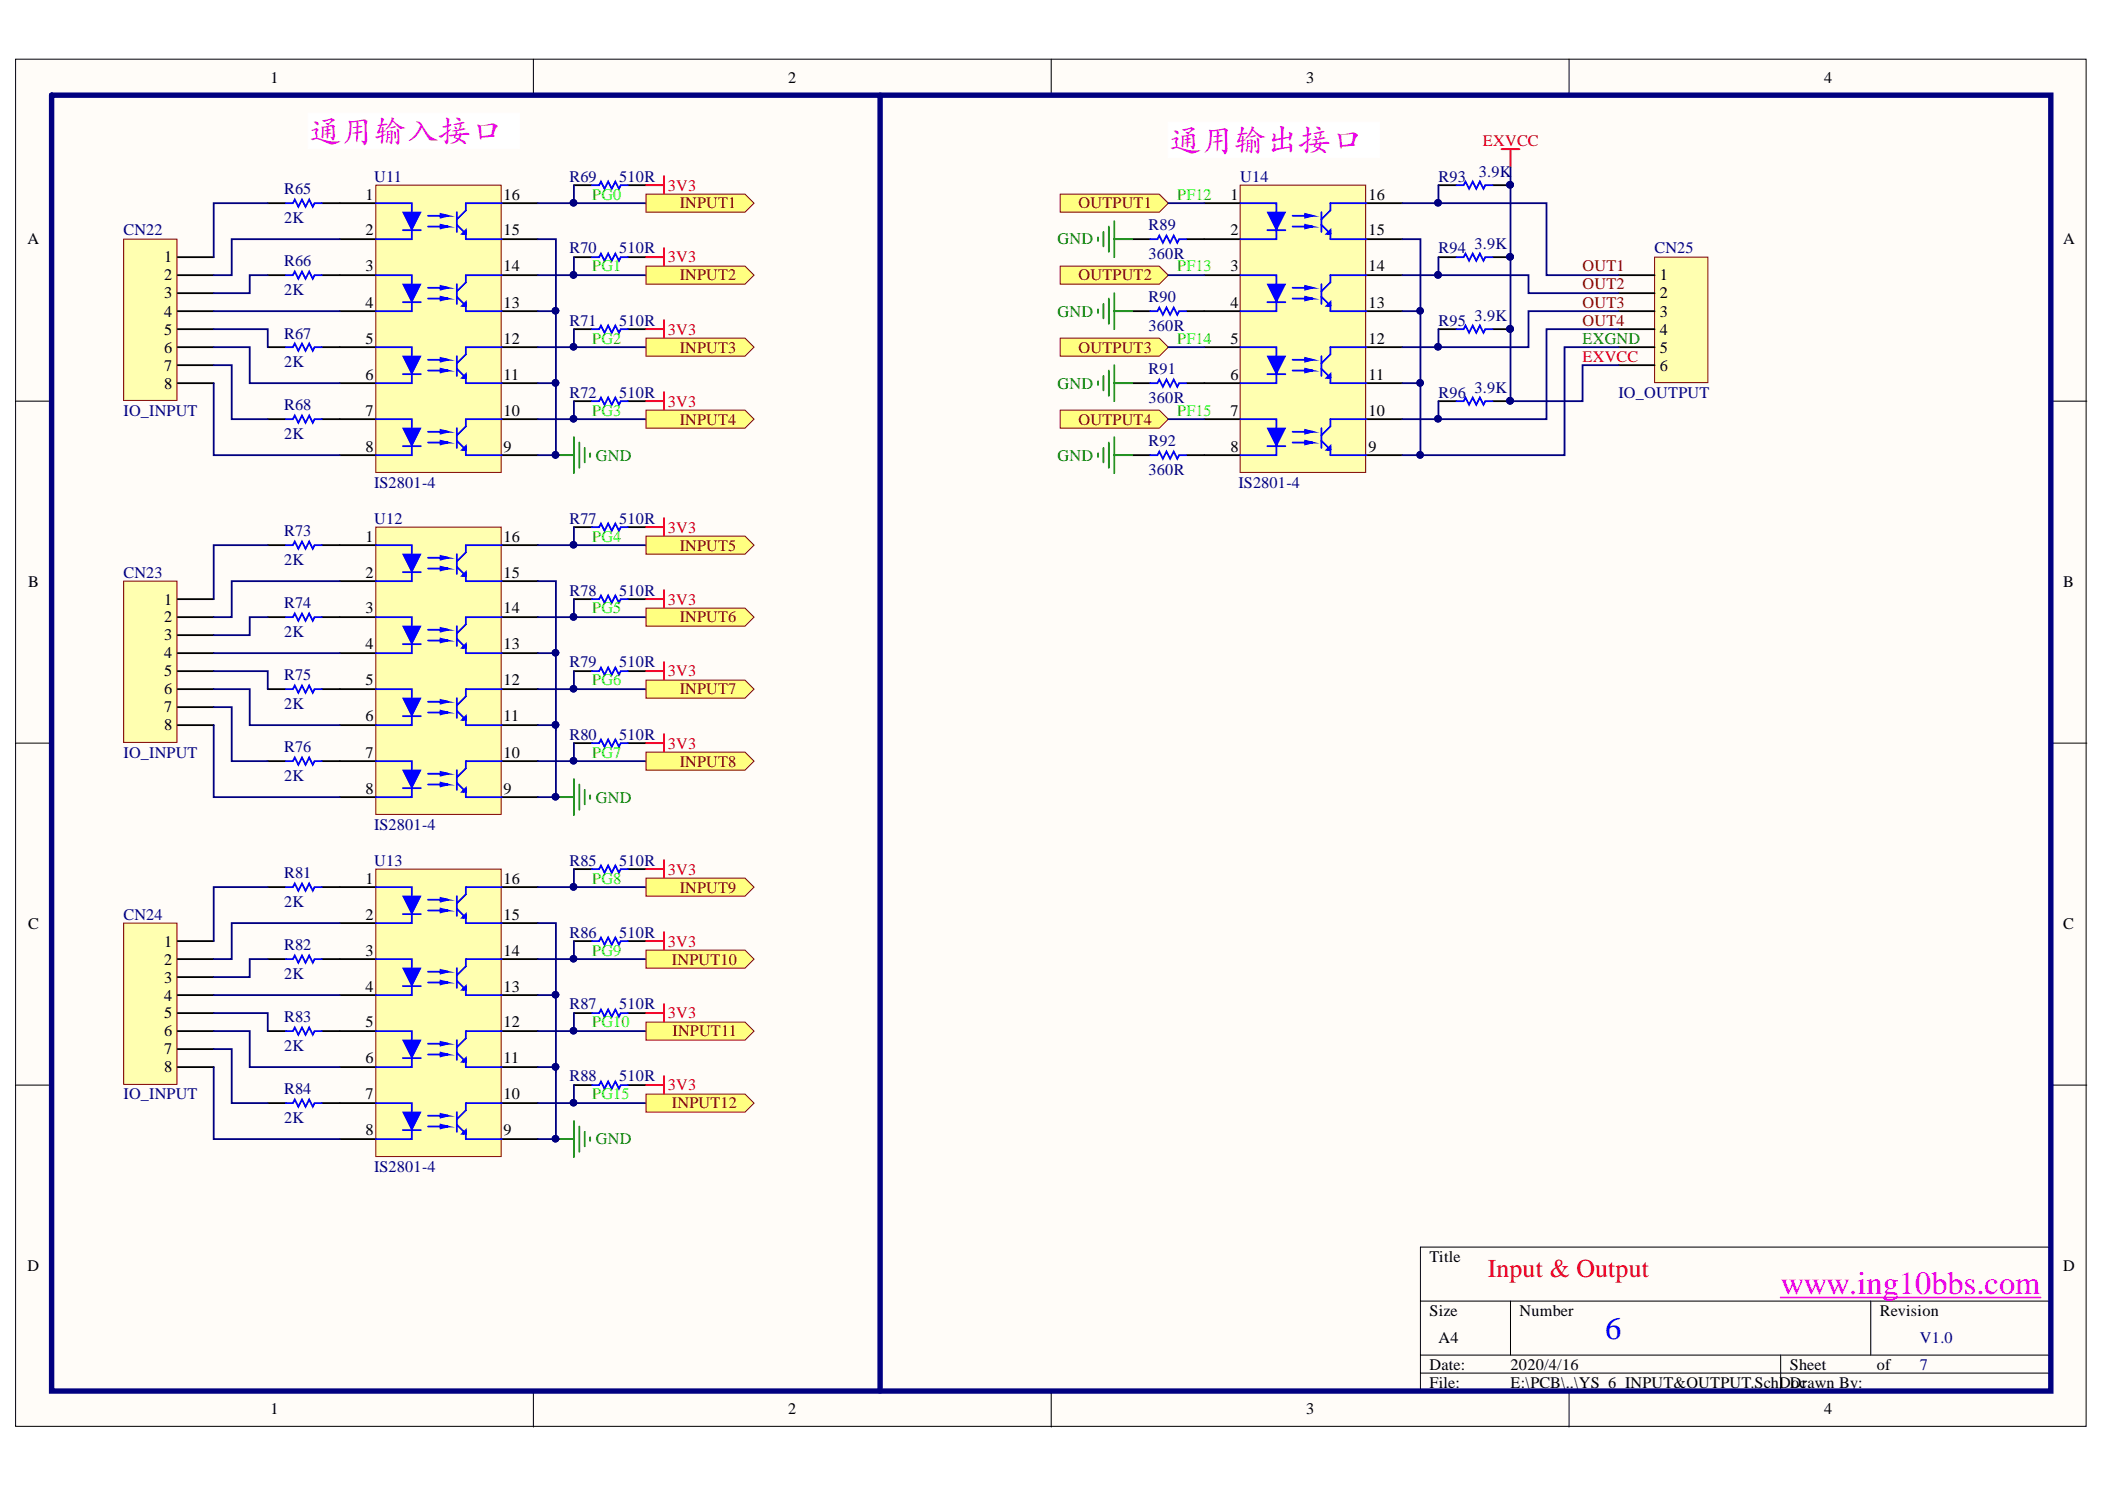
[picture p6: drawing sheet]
<svg xmlns="http://www.w3.org/2000/svg" width="297mm" height="210mm" viewBox="0 0 297 210" stroke-linecap="round" stroke-linejoin="round" font-family="sans-serif">
<defs><g id="words">
<g font-size="4.6" fill="#bf00bf">
<text x="43.5" y="19.9">通用输入接口</text>
<text x="164.9" y="21.1">通用输出接口</text>
</g>
<text font-size="4.6" fill="#f0f" x="251.3" y="182.5">www.ing10bbs.com</text>
<text font-size="4.6" fill="#00f" x="226.5" y="188.9">6</text>
<text font-size="3.6" fill="#f00" x="209.9" y="180.2">Input &amp; Output</text>
<g font-size="2.3">
<text x="38.1" y="11.7">1</text>
<text x="111.2" y="11.7">2</text>
<text x="184.3" y="11.7">3</text>
<text x="257.4" y="11.7">4</text>
<text x="51.6" y="28.1">1</text>
<text x="71.1" y="28.1">16</text>
<text x="173.7" y="28.1">1</text>
<text x="193.1" y="28.1">16</text>
<text x="3.9" y="34.5">A</text>
<text x="51.6" y="33.2">2</text>
<text x="71.1" y="33.2">15</text>
<text x="173.7" y="33.2">2</text>
<text x="193.1" y="33.2">15</text>
<text x="291.1" y="34.5">A</text>
<text x="23.2" y="37">1</text>
<text x="23.2" y="39.6">2</text>
<text x="51.6" y="38.3">3</text>
<text x="71.1" y="38.3">14</text>
<text x="173.7" y="38.3">3</text>
<text x="193.1" y="38.3">14</text>
<text x="234.2" y="39.6">1</text>
<text x="23.2" y="42.1">3</text>
<text x="23.2" y="44.7">4</text>
<text x="23.2" y="47.2">5</text>
<text x="51.6" y="43.4">4</text>
<text x="71.1" y="43.4">13</text>
<text x="173.7" y="43.4">4</text>
<text x="193.1" y="43.4">13</text>
<text x="234.2" y="42.1">2</text>
<text x="234.2" y="44.7">3</text>
<text x="234.2" y="47.2">4</text>
<text x="23.2" y="49.8">6</text>
<text x="23.2" y="52.3">7</text>
<text x="51.6" y="48.5">5</text>
<text x="51.6" y="53.6">6</text>
<text x="71.1" y="53.6">11</text>
<text x="71.1" y="48.5">12</text>
<text x="173.7" y="48.5">5</text>
<text x="173.7" y="53.6">6</text>
<text x="193.1" y="53.6">11</text>
<text x="193.1" y="48.5">12</text>
<text x="234.2" y="49.8">5</text>
<text x="234.2" y="52.3">6</text>
<text x="23.2" y="54.8">8</text>
<text x="51.6" y="58.7">7</text>
<text x="71.1" y="58.7">10</text>
<text x="173.7" y="58.7">7</text>
<text x="193.1" y="58.7">10</text>
<text x="51.6" y="63.7">8</text>
<text x="71.1" y="63.7">9</text>
<text x="173.7" y="63.7">8</text>
<text x="193.1" y="63.7">9</text>
<text x="51.6" y="76.4">1</text>
<text x="71.1" y="76.4">16</text>
<text x="4" y="82.7">B</text>
<text x="51.6" y="81.5">2</text>
<text x="71.1" y="81.5">15</text>
<text x="291.1" y="82.7">B</text>
<text x="23.2" y="85.3">1</text>
<text x="23.2" y="87.8">2</text>
<text x="51.6" y="86.5">3</text>
<text x="71.1" y="86.5">14</text>
<text x="23.2" y="90.3">3</text>
<text x="23.2" y="92.9">4</text>
<text x="23.2" y="95.4">5</text>
<text x="51.6" y="91.6">4</text>
<text x="71.1" y="91.6">13</text>
<text x="23.2" y="98">6</text>
<text x="23.2" y="100.5">7</text>
<text x="51.6" y="96.7">5</text>
<text x="51.6" y="101.8">6</text>
<text x="71.1" y="101.8">11</text>
<text x="71.1" y="96.7">12</text>
<text x="23.2" y="103">8</text>
<text x="51.6" y="106.9">7</text>
<text x="71.1" y="106.9">10</text>
<text x="51.6" y="112">8</text>
<text x="71.1" y="112">9</text>
<text x="51.6" y="124.7">1</text>
<text x="71.1" y="124.7">16</text>
<text x="4" y="131">C</text>
<text x="51.6" y="129.7">2</text>
<text x="71.1" y="129.7">15</text>
<text x="291.1" y="131">C</text>
<text x="23.2" y="133.5">1</text>
<text x="23.2" y="136.1">2</text>
<text x="51.6" y="134.8">3</text>
<text x="71.1" y="134.8">14</text>
<text x="23.2" y="138.6">3</text>
<text x="23.2" y="141.1">4</text>
<text x="23.2" y="143.7">5</text>
<text x="51.6" y="139.9">4</text>
<text x="71.1" y="139.9">13</text>
<text x="23.2" y="146.2">6</text>
<text x="23.2" y="148.7">7</text>
<text x="51.6" y="144.9">5</text>
<text x="71.1" y="144.9">12</text>
<text x="23.2" y="151.3">8</text>
<text x="51.6" y="155.1">7</text>
<text x="51.6" y="150">6</text>
<text x="71.1" y="150">11</text>
<text x="71.1" y="155.1">10</text>
<text x="51.6" y="160.2">8</text>
<text x="71.1" y="160.2">9</text>
<text x="3.9" y="179.3">D</text>
<text x="201.7" y="178">Title</text>
<text x="291.1" y="179.3">D</text>
<text x="201.7" y="185.6">Size</text>
<text x="214.4" y="185.6">Number</text>
<text x="265.3" y="185.6">Revision</text>
<text x="203" y="189.4">A4</text>
<text x="201.7" y="193.2">Date:</text>
<text x="201.7" y="195.7">File:</text>
<text x="213.2" y="193.2">2020/4/16</text>
<text x="213.2" y="195.7">E:\PCB\..\YS_6_INPUT&amp;OUTPUT.SchDDrawn By:</text>
<text x="252.6" y="193.2">Sheet</text>
<text x="252.8" y="195.7">oc</text>
<text x="264.9" y="193.2">of</text>
<text x="38.1" y="199.5">1</text>
<text x="111.2" y="199.5">2</text>
<text x="184.3" y="199.5">3</text>
<text x="257.4" y="199.5">4</text>
</g>
<g font-size="2.3" fill="#f00">
<text x="209.3" y="20.5">EXVCC</text>
<text x="94.2" y="26.9">3V3</text>
<text x="94.2" y="37">3V3</text>
<text x="94.2" y="47.2">3V3</text>
<text x="223.3" y="51">EXVCC</text>
<text x="94.2" y="57.4">3V3</text>
<text x="94.2" y="75.1">3V3</text>
<text x="94.2" y="85.3">3V3</text>
<text x="94.2" y="95.4">3V3</text>
<text x="94.2" y="105.6">3V3</text>
<text x="94.2" y="123.4">3V3</text>
<text x="94.2" y="133.5">3V3</text>
<text x="94.2" y="143.7">3V3</text>
<text x="94.2" y="153.8">3V3</text>
</g>
<g font-size="2.3" fill="#000080">
<text x="40.1" y="27.4">R65</text>
<text x="52.8" y="25.6">U11</text>
<text x="80.4" y="25.6">R69</text>
<text x="87.4" y="25.6">510R</text>
<text x="175" y="25.6">U14</text>
<text x="203" y="25.6">R93</text>
<text x="208.7" y="25">3.9K</text>
<text x="17.4" y="33.2">CN22</text>
<text x="40.1" y="31.4">2K</text>
<text x="80.4" y="35.7">R70</text>
<text x="87.4" y="35.7">510R</text>
<text x="162.1" y="32.5">R89</text>
<text x="203" y="35.7">R94</text>
<text x="208.1" y="35.2">3.9K</text>
<text x="233.5" y="35.7">CN25</text>
<text x="40.1" y="41.6">2K</text>
<text x="40.1" y="37.5">R66</text>
<text x="162.1" y="36.5">360R</text>
<text x="40.1" y="47.8">R67</text>
<text x="80.4" y="46">R71</text>
<text x="87.4" y="46">510R</text>
<text x="162.1" y="46.7">360R</text>
<text x="162.1" y="42.6">R90</text>
<text x="203" y="46">R95</text>
<text x="208.1" y="45.3">3.9K</text>
<text x="40.1" y="51.8">2K</text>
<text x="162.1" y="52.8">R91</text>
<text x="17.4" y="58.7">IO_INPUT</text>
<text x="40.1" y="57.9">R68</text>
<text x="80.4" y="56.1">R72</text>
<text x="87.4" y="56.1">510R</text>
<text x="162.1" y="56.9">360R</text>
<text x="203" y="56.1">R96</text>
<text x="208.1" y="55.4">3.9K</text>
<text x="228.4" y="56.1">IO_OUTPUT</text>
<text x="40.1" y="61.9">2K</text>
<text x="162.1" y="63">R92</text>
<text x="52.8" y="68.8">IS2801-4</text>
<text x="162.1" y="67">360R</text>
<text x="174.8" y="68.8">IS2801-4</text>
<text x="40.1" y="75.6">R73</text>
<text x="52.8" y="73.9">U12</text>
<text x="80.4" y="73.9">R77</text>
<text x="87.4" y="73.9">510R</text>
<text x="17.4" y="81.5">CN23</text>
<text x="40.1" y="79.7">2K</text>
<text x="40.1" y="89.8">2K</text>
<text x="40.1" y="85.8">R74</text>
<text x="80.4" y="84">R78</text>
<text x="87.4" y="84">510R</text>
<text x="40.1" y="95.9">R75</text>
<text x="80.4" y="94.1">R79</text>
<text x="87.4" y="94.1">510R</text>
<text x="40.1" y="100">2K</text>
<text x="17.4" y="106.9">IO_INPUT</text>
<text x="40.1" y="106.1">R76</text>
<text x="80.4" y="104.4">R80</text>
<text x="87.4" y="104.4">510R</text>
<text x="40.1" y="110.2">2K</text>
<text x="52.8" y="117.1">IS2801-4</text>
<text x="40.1" y="123.9">R81</text>
<text x="52.8" y="122.1">U13</text>
<text x="80.4" y="122.1">R85</text>
<text x="87.4" y="122.1">510R</text>
<text x="17.4" y="129.7">CN24</text>
<text x="40.1" y="128">2K</text>
<text x="40.1" y="134">R82</text>
<text x="80.4" y="132.3">R86</text>
<text x="87.4" y="132.3">510R</text>
<text x="40.1" y="138.1">2K</text>
<text x="80.4" y="142.4">R87</text>
<text x="87.4" y="142.4">510R</text>
<text x="40.1" y="148.2">2K</text>
<text x="40.1" y="144.2">R83</text>
<text x="17.4" y="155.1">IO_INPUT</text>
<text x="40.1" y="154.3">R84</text>
<text x="80.4" y="152.5">R88</text>
<text x="87.4" y="152.5">510R</text>
<text x="40.1" y="158.4">2K</text>
<text x="52.8" y="165.3">IS2801-4</text>
<text x="270.9" y="189.4">V1.0</text>
<text x="270.9" y="193.2">7</text>
</g>
<g font-size="2.3" fill="#0f0">
<text x="83.6" y="28.1">PG0</text>
<text x="166.1" y="28.1">PF12</text>
<text x="83.6" y="38.3">PG1</text>
<text x="166.1" y="38.3">PF13</text>
<text x="83.6" y="48.5">PG2</text>
<text x="166.1" y="48.5">PF14</text>
<text x="83.6" y="58.7">PG3</text>
<text x="166.1" y="58.7">PF15</text>
<text x="83.6" y="76.4">PG4</text>
<text x="83.6" y="86.5">PG5</text>
<text x="83.6" y="96.7">PG6</text>
<text x="83.6" y="106.9">PG7</text>
<text x="83.6" y="124.7">PG8</text>
<text x="83.6" y="134.8">PG9</text>
<text x="83.6" y="144.9">PG10</text>
<text x="83.6" y="155.1">PG15</text>
</g>
<g font-size="2.3" fill="#800000">
<text x="95.9" y="29.4">INPUT1</text>
<text x="152.2" y="29.4">OUTPUT1</text>
<text x="95.9" y="39.6">INPUT2</text>
<text x="152.2" y="39.6">OUTPUT2</text>
<text x="223.3" y="38.3">OUT1</text>
<text x="223.3" y="40.8">OUT2</text>
<text x="223.3" y="43.4">OUT3</text>
<text x="223.3" y="46">OUT4</text>
<text x="95.9" y="49.8">INPUT3</text>
<text x="152.2" y="49.8">OUTPUT3</text>
<text x="95.9" y="59.9">INPUT4</text>
<text x="152.2" y="59.9">OUTPUT4</text>
<text x="95.9" y="77.7">INPUT5</text>
<text x="95.9" y="87.8">INPUT6</text>
<text x="95.9" y="98">INPUT7</text>
<text x="95.9" y="108.2">INPUT8</text>
<text x="95.9" y="125.9">INPUT9</text>
<text x="94.8" y="136.1">INPUT10</text>
<text x="94.9" y="146.2">INPUT11</text>
<text x="94.8" y="156.3">INPUT12</text>
</g>
<g font-size="2.3" fill="#008000">
<text x="149.2" y="34.5">GND</text>
<text x="149.2" y="44.7">GND</text>
<text x="223.3" y="48.5">EXGND</text>
<text x="149.2" y="54.8">GND</text>
<text x="84.1" y="65">GND</text>
<text x="149.2" y="65">GND</text>
<text x="84.1" y="113.2">GND</text>
<text x="84.1" y="161.4">GND</text>
</g>
</g></defs>
<g fill="#fffcf8" stroke="#000" stroke-width=".14">
<path d="M2.2 8.3h292.2v192.9h-292.2z"/>
<path d="M7.3 13.4h282v182.8h-282z"/>
</g>
<g fill="none" stroke="#000" stroke-width=".14">
<path d="M75.3 8.3v5.1M148.3 8.3v5.1M221.4 8.3v5.1M2.2 56.6h5.1M289.4 56.6h5.1M2.2 104.8h5.1M289.4 104.8h5.1M2.2 153.1h5.1M289.4 153.1h5.1M289.4 175.9h-89v20.3M75.3 196.2v5.1M148.3 196.2v5.1"/>
<path d="M200.4 183.5h89M200.4 191.2h89M200.4 193.7h89M213.1 183.5v7.7M221.4 196.2v5.1M251.3 191.2v5M264 183.5v7.7"/>
</g>
<path d="M53 26.1h17.7v40.5h-17.7z" fill="#ffffb0" stroke="#800000" stroke-width=".14"/>
<g fill="none" stroke="#000" stroke-width=".25">
<path d="M47.9 28.7h5.1M47.9 38.8h5.1M47.9 33.7h5.1M70.8 28.7h5.1M70.8 38.8h5.1M70.8 33.7h5.1M47.9 49h5.1M47.9 59.1h5.1M47.9 43.9h5.1M47.9 54.1h5.1M70.8 49h5.1M70.8 59.1h5.1"/>
<path d="M70.8 43.9h5.1M70.8 54.1h5.1M47.9 64.2h5.1M70.8 64.2h5.1"/>
</g>
<path d="M56.8 29.9h2.6l-1.3 2.6z" fill="#00f"/>
<path d="M56.8 29.9h2.6l-1.3 2.6z" fill="none" stroke="#00f" stroke-width=".14"/>
<path d="M53 28.7h5.1v5h-5.1M56.8 32.5h2.6M60.4 30.4h2.8l-1-.2v.5l1-.3M60.4 32h2.8l-1-.3v.5l1-.2M64.5 29.9v2.8M64.5 31.7l1.2 1.3M65.5 33l.2-.3v.3zM65.5 33h-.3l.5-.5v.5M65.7 33v.7h5.1M70.8 28.7h-5.1v1l-1.2 1.2" fill="none" stroke="#00f" stroke-width=".25"/>
<path d="M56.8 40.1h2.6l-1.3 2.5z" fill="#00f"/>
<path d="M56.8 40.1h2.6l-1.3 2.5z" fill="none" stroke="#00f" stroke-width=".14"/>
<path d="M53 38.8h5.1v5.1h-5.1M70.8 38.8h-5.1v1l-1.2 1.3M56.8 42.6h2.6M60.4 40.6h2.8l-1-.3v.5l1-.2M60.4 42.1h2.8l-1-.2v.5l1-.3M64.5 40.1v2.8M64.5 41.9l1.2 1.2M65.5 43.1l.2-.2v.2zM65.5 43.1h-.3l.5-.5v.5M65.7 43.1v.8h5.1" fill="none" stroke="#00f" stroke-width=".25"/>
<path d="M56.8 60.4h2.6l-1.3 2.5z" fill="#00f"/>
<path d="M56.8 60.4h2.6l-1.3 2.5z" fill="none" stroke="#00f" stroke-width=".14"/>
<path d="M53 59.1h5.1v5.1h-5.1M70.8 59.1h-5.1v1l-1.2 1.3M56.8 62.9h2.6M60.4 60.9h2.8l-1-.2v.5l1-.3M60.4 62.4h2.8l-1-.2v.5l1-.3M64.5 60.4v2.8M64.5 62.2l1.2 1.2M65.5 63.4l.2-.2v.2zM65.5 63.4h-.3l.5-.5v.5M65.7 63.4v.8h5.1" fill="none" stroke="#00f" stroke-width=".25"/>
<path d="M56.8 50.2h2.6l-1.3 2.6z" fill="#00f"/>
<path d="M56.8 50.2h2.6l-1.3 2.6z" fill="none" stroke="#00f" stroke-width=".14"/>
<path d="M53 49h5.1v5.1h-5.1M56.8 52.8h2.6M60.4 50.7h2.8l-1-.2v.5l1-.3M60.4 52.3h2.8l-1-.3v.5l1-.2M64.5 50.2v2.8M64.5 52l1.2 1.3M65.5 53.3l.2-.3v.3zM65.5 53.3h-.3l.5-.5v.5M65.7 53.3v.8h5.1M70.8 49h-5.1v1l-1.2 1.3" fill="none" stroke="#00f" stroke-width=".25"/>
<path d="M17.4 33.7h7.6v22.8h-7.6z" fill="#ffffb0" stroke="#800000" stroke-width=".14"/>
<g fill="none" stroke="#000" stroke-width=".25">
<path d="M25.1 36.3h5.1M25.1 38.8h5.1M37.8 38.8h2.5M37.8 28.7h2.5M45.4 38.8h2.5M45.4 28.7h2.5M81 36.3h2.5M81 26.1h2.5M88.6 36.3h2.6M88.6 26.1h2.6M25.1 41.4h5.1M25.1 43.9h5.1"/>
<path d="M25.1 46.4h5.1M25.1 49h5.1M25.1 51.5h5.1M25.1 54.1h5.1M37.8 49h2.5M37.8 59.1h2.5M45.4 49h2.5M45.4 59.1h2.5M81 46.4h2.5M81 56.6h2.5M88.6 46.4h2.6M88.6 56.6h2.6"/>
</g>
<path d="M40.3 28.7h1l.3-.5 .5 1 .5-1 .5 1 .5-1 .5 1 .3-.5h1M40.3 38.8h1l.3-.5 .5 1 .5-1 .5 1 .5-1 .5 1 .3-.5h1M83.5 26.1h1l.3-.5 .5 1 .5-1 .5 1 .5-1 .5 1 .3-.5h1M83.5 36.3h1l.3-.5 .5 1 .5-1 .5 1 .5-1 .5 1 .3-.5h1M40.3 49h1l.3-.5 .5 1 .5-1 .5 1 .5-1 .5 1 .3-.5h1M40.3 59.1h1l.3-.5 .5 1 .5-1 .5 1 .5-1 .5 1 .3-.5h1M83.5 46.4h1l.3-.5 .5 1 .5-1 .5 1 .5-1 .5 1 .3-.5h1M83.5 56.6h1l.3-.5 .5 1 .5-1 .5 1 .5-1 .5 1 .3-.5h1" fill="none" stroke="#00f" stroke-width=".25"/>
<g fill="none" stroke="#000080" stroke-width=".25">
<path d="M37.8 28.7h-7.6v7.6M37.8 38.8h-2.6v2.6h-5M47.9 33.7h-15.2v5.1h-2.5M75.9 33.7h2.5v10.2h-2.5M75.9 38.8h5.1M81 36.3v2.5h10.2M81 26.1v2.6M30.2 46.4h7.6v2.6M30.2 49h5v5.1h12.7M30.2 51.5h2.5v7.6h5.1M30.2 54.1v10.1h17.7M30.2 43.9h17.7"/>
<path d="M75.9 54.1h2.5v10.1h-2.5M78.4 43.9v10.2M81 46.4v2.6M81 56.6v2.5"/>
</g>
<path d="M78.4 64.2h2.6M81 61.7v5M81.7 62.4v3.6M82.5 63.2v2M83.3 64v.5" fill="none" stroke="#008000" stroke-width=".25"/>
<g fill="#000080" stroke="#000080" stroke-width=".14">
<circle cx="78.4" cy="64.2" r=".47"/>
<circle cx="78.4" cy="43.8" r=".46"/>
<circle cx="78.4" cy="54" r=".47"/>
<circle cx="80.9" cy="59.1" r=".46"/>
<circle cx="80.9" cy="38.8" r=".47"/>
<circle cx="80.9" cy="48.9" r=".46"/>
<circle cx="80.9" cy="28.6" r=".46"/>
</g>
<path d="M91.2 26.1h2.5M91.2 36.3h2.5M93.7 24.9v2.5M93.7 35v2.5M91.2 56.6h2.5M91.2 46.4h2.5M93.7 45.2v2.5M93.7 55.3v2.6" fill="none" stroke="#f00" stroke-width=".25"/>
<path d="M53 74.4h17.7v40.5h-17.7z" fill="#ffffb0" stroke="#800000" stroke-width=".14"/>
<g fill="none" stroke="#000" stroke-width=".25">
<path d="M47.9 76.9h5.1M70.8 76.9h5.1M47.9 87.1h5.1M47.9 97.2h5.1M47.9 82h5.1M47.9 92.1h5.1M70.8 87.1h5.1M70.8 97.2h5.1M70.8 82h5.1M70.8 92.1h5.1M47.9 107.4h5.1M47.9 102.3h5.1"/>
<path d="M47.9 112.4h5.1M70.8 107.4h5.1M70.8 102.3h5.1M70.8 112.4h5.1"/>
</g>
<path d="M56.8 78.2h2.6l-1.3 2.5z" fill="#00f"/>
<path d="M56.8 78.2h2.6l-1.3 2.5z" fill="none" stroke="#00f" stroke-width=".14"/>
<path d="M53 76.9h5.1v5.1h-5.1M60.4 78.7h2.8l-1-.3v.5l1-.2M64.5 78.2v2.8M64.5 79.9l1.2 1.3M70.8 76.9h-5.1v1l-1.2 1.3M56.8 80.7h2.6M60.4 80.2h2.8l-1-.3v.6l1-.3M65.5 81.2l.2-.2v.2zM65.5 81.2h-.3l.5-.5v.5M65.7 81.2v.8h5.1" fill="none" stroke="#00f" stroke-width=".25"/>
<path d="M56.8 88.3h2.6l-1.3 2.6z" fill="#00f"/>
<path d="M56.8 88.3h2.6l-1.3 2.6z" fill="none" stroke="#00f" stroke-width=".14"/>
<path d="M53 87.1h5.1v5h-5.1M56.8 90.9h2.6M60.4 88.8h2.8l-1-.2v.5l1-.3M60.4 90.4h2.8l-1-.3v.5l1-.2M64.5 88.3v2.8M64.5 90.1l1.2 1.3M65.5 91.4l.2-.3v.3zM65.5 91.4h-.3l.5-.5v.5M65.7 91.4v.7h5.1M70.8 87.1h-5.1v1l-1.2 1.2" fill="none" stroke="#00f" stroke-width=".25"/>
<path d="M56.8 108.6h2.6l-1.3 2.6z" fill="#00f"/>
<path d="M56.8 108.6h2.6l-1.3 2.6z" fill="none" stroke="#00f" stroke-width=".14"/>
<path d="M53 107.4h5.1v5h-5.1M56.8 111.2h2.6M60.4 109.1h2.8l-1-.2v.5l1-.3M60.4 110.7h2.8l-1-.3v.5l1-.2M64.5 108.6v2.8M64.5 110.4l1.2 1.3M65.5 111.7l.2-.3v.3zM65.5 111.7h-.3l.5-.5v.5M65.7 111.7v.7h5.1M70.8 107.4h-5.1v1l-1.2 1.3" fill="none" stroke="#00f" stroke-width=".25"/>
<path d="M56.8 98.5h2.6l-1.3 2.5z" fill="#00f"/>
<path d="M56.8 98.5h2.6l-1.3 2.5z" fill="none" stroke="#00f" stroke-width=".14"/>
<path d="M53 97.2h5.1v5.1h-5.1M60.4 99h2.8l-1-.3v.5l1-.2M64.5 98.5v2.8M70.8 97.2h-5.1v1l-1.2 1.3M56.8 101h2.6M60.4 100.5h2.8l-1-.2v.5l1-.3M64.5 100.3l1.2 1.2M65.5 101.5l.2-.2v.2zM65.5 101.5h-.3l.5-.5v.5M65.7 101.5v.8h5.1" fill="none" stroke="#00f" stroke-width=".25"/>
<path d="M17.4 82h7.6v22.7h-7.6z" fill="#ffffb0" stroke="#800000" stroke-width=".14"/>
<g fill="none" stroke="#000" stroke-width=".25">
<path d="M37.8 76.9h2.5M45.4 76.9h2.5M81 74.4h2.5M88.6 74.4h2.6M25.1 84.5h5.1M25.1 87.1h5.1M25.1 89.6h5.1M25.1 92.1h5.1M25.1 94.7h5.1M25.1 97.2h5.1M25.1 99.8h5.1M37.8 87.1h2.5"/>
<path d="M37.8 97.2h2.5M45.4 87.1h2.5M45.4 97.2h2.5M81 84.5h2.5M81 94.7h2.5M88.6 84.5h2.6M88.6 94.7h2.6M25.1 102.3h5.1M37.8 107.4h2.5M45.4 107.4h2.5M81 104.8h2.5M88.6 104.8h2.6"/>
</g>
<path d="M40.3 76.9h1l.3-.5 .5 1 .5-1 .5 1 .5-1 .5 1 .3-.5h1M83.5 74.4h1l.3-.5 .5 1 .5-1 .5 1 .5-1 .5 1 .3-.5h1M40.3 87.1h1l.3-.6 .5 1.1 .5-1.1 .5 1.1 .5-1.1 .5 1.1 .3-.5h1M40.3 97.2h1l.3-.5 .5 1 .5-1 .5 1 .5-1 .5 1 .3-.5h1M83.5 84.5h1l.3-.5 .5 1 .5-1 .5 1 .5-1 .5 1 .3-.5h1M83.5 94.7h1l.3-.5 .5 1 .5-1 .5 1 .5-1 .5 1 .3-.5h1M40.3 107.4h1l.3-.5 .5 1 .5-1 .5 1 .5-1 .5 1 .3-.5h1M83.5 104.8h1l.3-.5 .5 1 .5-1 .5 1 .5-1 .5 1 .3-.5h1" fill="none" stroke="#00f" stroke-width=".25"/>
<g fill="none" stroke="#000080" stroke-width=".25">
<path d="M37.8 76.9h-7.6v7.6M81 74.4v2.5M30.2 94.7h7.6v2.5M30.2 97.2h5v5.1h12.7M30.2 99.8h2.5v7.6h5.1M30.2 92.1h17.7M37.8 87.1h-2.6v2.5h-5M47.9 82h-15.2v5.1h-2.5M75.9 82h2.5v10.1h-2.5M75.9 87.1h5.1M78.4 92.1v10.2M81 84.5v2.6h10.2"/>
<path d="M81 94.7v2.5M30.2 102.3v10.1h17.7M75.9 102.3h2.5v10.1h-2.5M81 104.8v2.6"/>
</g>
<path d="M78.4 112.4h2.6M81 109.9v5.1M81.7 110.7v3.5M82.5 111.4v2.1M83.3 112.2v.5" fill="none" stroke="#008000" stroke-width=".25"/>
<g fill="#000080" stroke="#000080" stroke-width=".14">
<circle cx="78.4" cy="112.4" r=".46"/>
<circle cx="78.4" cy="92.1" r=".46"/>
<circle cx="78.4" cy="102.3" r=".47"/>
<circle cx="80.9" cy="107.3" r=".46"/>
<circle cx="80.9" cy="87" r=".47"/>
<circle cx="80.9" cy="97.2" r=".46"/>
<circle cx="80.9" cy="76.8" r=".46"/>
</g>
<path d="M91.2 74.4h2.5M93.7 73.1v2.5M91.2 84.5h2.5M91.2 94.7h2.5M93.7 83.2v2.6M93.7 93.4v2.5M91.2 104.8h2.5M93.7 103.6v2.5" fill="none" stroke="#f00" stroke-width=".25"/>
<path d="M53 122.6h17.7v40.5h-17.7z" fill="#ffffb0" stroke="#800000" stroke-width=".14"/>
<g fill="none" stroke="#000" stroke-width=".25">
<path d="M47.9 125.1h5.1M47.9 135.3h5.1M47.9 130.2h5.1M70.8 125.1h5.1M70.8 135.3h5.1M70.8 130.2h5.1M47.9 145.5h5.1M47.9 155.6h5.1M47.9 140.4h5.1M47.9 150.5h5.1M70.8 145.5h5.1M70.8 155.6h5.1"/>
<path d="M70.8 140.4h5.1M70.8 150.5h5.1M47.9 160.7h5.1M70.8 160.7h5.1"/>
</g>
<path d="M56.8 126.4h2.6l-1.3 2.5z" fill="#00f"/>
<path d="M56.8 126.4h2.6l-1.3 2.5z" fill="none" stroke="#00f" stroke-width=".14"/>
<path d="M53 125.1h5.1v5.1h-5.1M56.8 128.9h2.6M60.4 126.9h2.8l-1-.2v.5l1-.3M60.4 128.4h2.8l-1-.2v.5l1-.3M64.5 126.4v2.8M64.5 128.2l1.2 1.3M65.5 129.5l.2-.3v.3zM65.5 129.5h-.3l.5-.6v.6M65.7 129.5v.7h5.1M70.8 125.1h-5.1v1.1l-1.2 1.2" fill="none" stroke="#00f" stroke-width=".25"/>
<path d="M56.8 136.6h2.6l-1.3 2.5z" fill="#00f"/>
<path d="M56.8 136.6h2.6l-1.3 2.5z" fill="none" stroke="#00f" stroke-width=".14"/>
<path d="M53 135.3h5.1v5.1h-5.1M56.8 139.1h2.6M60.4 137.1h2.8l-1-.3v.5l1-.2M60.4 138.6h2.8l-1-.3v.6l1-.3M64.5 136.6v2.8M64.5 138.3l1.2 1.3M65.5 139.6l.2-.2v.2zM65.5 139.6h-.3l.5-.5v.5M65.7 139.6v.8h5.1M70.8 135.3h-5.1v1l-1.2 1.3" fill="none" stroke="#00f" stroke-width=".25"/>
<path d="M56.8 156.9h2.6l-1.3 2.5z" fill="#00f"/>
<path d="M56.8 156.9h2.6l-1.3 2.5z" fill="none" stroke="#00f" stroke-width=".14"/>
<path d="M53 155.6h5.1v5.1h-5.1M56.8 159.4h2.6M60.4 157.4h2.8l-1-.3v.5l1-.2M60.4 158.9h2.8l-1-.2v.5l1-.3M64.5 156.9v2.8M64.5 158.7l1.2 1.2M65.5 159.9l.2-.2v.2zM65.5 159.9h-.3l.5-.5v.5M65.7 159.9v.8h5.1M70.8 155.6h-5.1v1l-1.2 1.3" fill="none" stroke="#00f" stroke-width=".25"/>
<path d="M56.8 146.7h2.6l-1.3 2.6z" fill="#00f"/>
<path d="M56.8 146.7h2.6l-1.3 2.6z" fill="none" stroke="#00f" stroke-width=".14"/>
<path d="M53 145.5h5.1v5h-5.1M56.8 149.3h2.6M60.4 147.2h2.8l-1-.2v.5l1-.3M60.4 148.8h2.8l-1-.3v.5l1-.2M64.5 146.7v2.8M64.5 148.5l1.2 1.3M65.5 149.8l.2-.3v.3zM65.5 149.8h-.3l.5-.5v.5M65.7 149.8v.7h5.1M70.8 145.5h-5.1v1l-1.2 1.2" fill="none" stroke="#00f" stroke-width=".25"/>
<path d="M17.4 130.2h7.6v22.8h-7.6z" fill="#ffffb0" stroke="#800000" stroke-width=".14"/>
<g fill="none" stroke="#000" stroke-width=".25">
<path d="M25.1 132.8h5.1M25.1 135.3h5.1M25.1 137.8h5.1M37.8 135.3h2.5M37.8 125.1h2.5M45.4 135.3h2.5M45.4 125.1h2.5M81 132.8h2.5M81 122.6h2.5M88.6 132.8h2.6M88.6 122.6h2.6M25.1 140.4h5.1"/>
<path d="M25.1 142.9h5.1M25.1 145.5h5.1M25.1 148h5.1M25.1 150.5h5.1M37.8 145.5h2.5M37.8 155.6h2.5M45.4 145.5h2.5M45.4 155.6h2.5M81 142.9h2.5M81 153.1h2.5M88.6 142.9h2.6M88.6 153.1h2.6"/>
</g>
<path d="M40.3 125.1h1l.3-.5 .5 1 .5-1 .5 1 .5-1 .5 1 .3-.5h1M40.3 135.3h1l.3-.5 .5 1 .5-1 .5 1 .5-1 .5 1 .3-.5h1M83.5 122.6h1l.3-.5 .5 1 .5-1 .5 1 .5-1 .5 1 .3-.5h1M83.5 132.8h1l.3-.6 .5 1.1 .5-1.1 .5 1.1 .5-1.1 .5 1.1 .3-.5h1M40.3 145.5h1l.3-.6 .5 1.1 .5-1.1 .5 1.1 .5-1.1 .5 1.1 .3-.5h1M40.3 155.6h1l.3-.5 .5 1 .5-1 .5 1 .5-1 .5 1 .3-.5h1M83.5 142.9h1l.3-.5 .5 1 .5-1 .5 1 .5-1 .5 1 .3-.5h1M83.5 153.1h1l.3-.5 .5 1 .5-1 .5 1 .5-1 .5 1 .3-.5h1" fill="none" stroke="#00f" stroke-width=".25"/>
<g fill="none" stroke="#000080" stroke-width=".25">
<path d="M37.8 125.1h-7.6v7.7M37.8 135.3h-2.6v2.5h-5M47.9 130.2h-15.2v5.1h-2.5M75.9 130.2h2.5v10.2h-2.5M75.9 135.3h5.1M81 132.8v2.5h10.2M81 122.6v2.5M30.2 142.9h7.6v2.6M30.2 145.5h5v5h12.7M30.2 148h2.5v7.6h5.1M30.2 150.5v10.2h17.7M30.2 140.4h17.7"/>
<path d="M75.9 150.5h2.5v10.2h-2.5M78.4 140.4v10.1M81 142.9v2.6M81 153.1v2.5"/>
</g>
<path d="M81 158.1v5.1M81.7 158.9v3.6M82.5 159.7v2M78.4 160.7h2.6M83.3 160.4v.5" fill="none" stroke="#008000" stroke-width=".25"/>
<g fill="#000080" stroke="#000080" stroke-width=".14">
<circle cx="78.4" cy="160.6" r=".46"/>
<circle cx="78.4" cy="140.3" r=".46"/>
<circle cx="78.4" cy="150.5" r=".47"/>
<circle cx="80.9" cy="155.6" r=".46"/>
<circle cx="80.9" cy="135.2" r=".46"/>
<circle cx="80.9" cy="145.4" r=".46"/>
<circle cx="80.9" cy="125.1" r=".47"/>
</g>
<path d="M91.2 122.6h2.5M91.2 132.8h2.5M93.7 121.3v2.6M93.7 131.5v2.5M91.2 153.1h2.5M91.2 142.9h2.5M93.7 141.6v2.6M93.7 151.8v2.5" fill="none" stroke="#f00" stroke-width=".25"/>
<path d="M175 26.1h17.7v40.5h-17.7z" fill="#ffffb0" stroke="#800000" stroke-width=".14"/>
<g fill="none" stroke="#000" stroke-width=".25">
<path d="M169.9 28.7h5.1M169.9 38.8h5.1M169.9 33.7h5.1M192.8 28.7h5.1M192.8 38.8h5.1M192.8 33.7h5.1M169.9 49h5.1M169.9 59.1h5.1M169.9 43.9h5.1M169.9 54.1h5.1M192.8 49h5.1M192.8 59.1h5.1"/>
<path d="M192.8 43.9h5.1M192.8 54.1h5.1M169.9 64.2h5.1M192.8 64.2h5.1"/>
</g>
<path d="M178.8 29.9h2.6l-1.3 2.6z" fill="#00f"/>
<path d="M178.8 29.9h2.6l-1.3 2.6z" fill="none" stroke="#00f" stroke-width=".14"/>
<path d="M175 28.7h5.1v5h-5.1M178.8 32.5h2.6M182.4 30.4h2.8l-1-.2v.5l1-.3M182.4 32h2.8l-1-.3v.5l1-.2M186.5 29.9v2.8M186.5 31.7l1.2 1.3M187.5 33l.2-.3v.3zM187.5 33h-.3l.5-.5v.5M187.7 33v.7h5.1M192.8 28.7h-5.1v1l-1.2 1.2" fill="none" stroke="#00f" stroke-width=".25"/>
<path d="M178.8 40.1h2.6l-1.3 2.5z" fill="#00f"/>
<path d="M178.8 40.1h2.6l-1.3 2.5z" fill="none" stroke="#00f" stroke-width=".14"/>
<path d="M175 38.8h5.1v5.1h-5.1M192.8 38.8h-5.1v1l-1.2 1.3M178.8 42.6h2.6M182.4 40.6h2.8l-1-.3v.5l1-.2M182.4 42.1h2.8l-1-.2v.5l1-.3M186.5 40.1v2.8M186.5 41.9l1.2 1.2M187.5 43.1l.2-.2v.2zM187.5 43.1h-.3l.5-.5v.5M187.7 43.1v.8h5.1" fill="none" stroke="#00f" stroke-width=".25"/>
<path d="M178.8 60.4h2.6l-1.3 2.5z" fill="#00f"/>
<path d="M178.8 60.4h2.6l-1.3 2.5z" fill="none" stroke="#00f" stroke-width=".14"/>
<path d="M175 59.1h5.1v5.1h-5.1M192.8 59.1h-5.1v1l-1.2 1.3M178.8 62.9h2.6M182.4 60.9h2.8l-1-.2v.5l1-.3M182.4 62.4h2.8l-1-.2v.5l1-.3M186.5 60.4v2.8M186.5 62.2l1.2 1.2M187.5 63.4l.2-.2v.2zM187.5 63.4h-.3l.5-.5v.5M187.7 63.4v.8h5.1" fill="none" stroke="#00f" stroke-width=".25"/>
<path d="M178.8 50.2h2.6l-1.3 2.6z" fill="#00f"/>
<path d="M178.8 50.2h2.6l-1.3 2.6z" fill="none" stroke="#00f" stroke-width=".14"/>
<g fill="none" stroke="#00f" stroke-width=".25">
<path d="M162.3 33.7h1l.3-.5 .5 1 .5-1 .5 1 .5-1 .5 1 .3-.5h1M162.3 43.9h1l.3-.5 .5 1 .5-1 .5 1 .5-1 .5 1 .3-.5h1M162.3 54.1h1l.3-.6 .5 1.1 .5-1.1 .5 1.1 .5-1.1 .5 1.1 .3-.5h1M175 49h5.1v5.1h-5.1M178.8 52.8h2.6M182.4 50.7h2.8l-1-.2v.5l1-.3M182.4 52.3h2.8l-1-.3v.5l1-.2M186.5 50.2v2.8M186.5 52l1.2 1.3M187.5 53.3l.2-.3v.3zM187.5 53.3h-.3l.5-.5v.5M187.7 53.3v.8h5.1"/>
<path d="M192.8 49h-5.1v1l-1.2 1.3M162.3 64.2h1l.3-.5 .5 1 .5-1 .5 1 .5-1 .5 1 .3-.5h1"/>
</g>
<path d="M159.8 33.7h2.5M167.4 33.7h2.5M159.8 43.9h2.5M159.8 54.1h2.5M167.4 43.9h2.5M167.4 54.1h2.5M159.8 64.2h2.5M167.4 64.2h2.5" fill="none" stroke="#000" stroke-width=".25"/>
<path d="M154.9 33.5v.5M155.7 32.7v2.1M156.5 32v3.5M157.2 31.2v5.1M157.2 33.7h2.6" fill="none" stroke="#008000" stroke-width=".25"/>
<path d="M149.6 27.4h14l1.3 1.3-1.3 1.2h-14z" fill-rule="evenodd" fill="#ffff80" stroke="#800000" stroke-width=".14"/>
<path d="M164.9 28.7h5" fill="none" stroke="#000080" stroke-width=".25"/>
<path d="M154.9 43.6v.5M155.7 42.9v2M156.5 42.1v3.6M157.2 41.4v5M157.2 43.9h2.6" fill="none" stroke="#008000" stroke-width=".25"/>
<path d="M149.6 37.5h14l1.3 1.3-1.3 1.3h-14z" fill-rule="evenodd" fill="#ffff80" stroke="#800000" stroke-width=".14"/>
<path d="M164.9 38.8h5" fill="none" stroke="#000080" stroke-width=".25"/>
<path d="M154.9 53.8v.5M155.7 53v2.1M156.5 52.3v3.5M157.2 51.5v5.1M157.2 54.1h2.6" fill="none" stroke="#008000" stroke-width=".25"/>
<path d="M149.6 47.7h14l1.3 1.3-1.3 1.2h-14z" fill-rule="evenodd" fill="#ffff80" stroke="#800000" stroke-width=".14"/>
<path d="M164.9 49h5" fill="none" stroke="#000080" stroke-width=".25"/>
<path d="M154.9 64v.5M155.7 63.2v2M156.5 62.4v3.6M157.2 61.7v5M157.2 64.2h2.6" fill="none" stroke="#008000" stroke-width=".25"/>
<path d="M149.6 57.9h14l1.3 1.2-1.3 1.3h-14z" fill-rule="evenodd" fill="#ffff80" stroke="#800000" stroke-width=".14"/>
<path d="M164.9 59.1h5" fill="none" stroke="#000080" stroke-width=".25"/>
<path d="M233.5 36.3h7.5v17.7h-7.5z" fill="#ffffb0" stroke="#800000" stroke-width=".14"/>
<g fill="none" stroke="#000" stroke-width=".25">
<path d="M203 26.1h2.5M203 36.3h2.5M210.6 26.1h2.5M210.6 36.3h2.5M228.4 38.8h5.1M203 46.4h2.5M203 56.6h2.5M210.6 46.4h2.5M210.6 56.6h2.5M228.4 41.4h5.1M228.4 43.9h5.1M228.4 46.4h5.1"/>
<path d="M228.4 49h5.1M228.4 51.5h5.1"/>
</g>
<path d="M75.9 28.7h15.3M197.9 28.7h20.3v10.1h10.2M197.9 38.8h17.8v2.6h12.7M203 26.1v2.6M203 36.3v2.5M197.9 54.1h2.5M197.9 43.9h2.5M203 46.4v2.6M203 56.6v2.5M228.4 43.9h-12.7v5.1h-17.8M228.4 49h-7.6v15.2h-20.4" fill="none" stroke="#000080" stroke-width=".25"/>
<g fill="#000080" stroke="#000080" stroke-width=".14">
<circle cx="200.4" cy="54" r=".46"/>
<circle cx="200.4" cy="43.8" r=".46"/>
<circle cx="213.1" cy="26.1" r=".46"/>
<circle cx="213.1" cy="36.2" r=".46"/>
<circle cx="213.1" cy="46.4" r=".47"/>
<circle cx="213.1" cy="56.5" r=".46"/>
<circle cx="202.9" cy="59.1" r=".46"/>
<circle cx="202.9" cy="48.9" r=".46"/>
<circle cx="202.9" cy="38.8" r=".47"/>
<circle cx="202.9" cy="28.6" r=".46"/>
<circle cx="200.4" cy="64.2" r=".46"/>
<circle cx="80.9" cy="28.6" r=".46"/>
</g>
<path d="M205.5 26.1h1l.3-.5 .5 1 .5-1 .5 1 .5-1 .5 1 .3-.5h1M205.5 36.3h1l.3-.5 .5 1 .5-1 .5 1 .5-1 .5 1 .3-.5h1M205.5 46.4h1l.3-.5 .5 1 .5-1 .5 1 .5-1 .5 1 .3-.5h1M205.5 56.6h1l.3-.5 .5 1 .5-1 .5 1 .5-1 .5 1 .3-.5h1" fill="none" stroke="#00f" stroke-width=".25"/>
<g fill="#ffff80" stroke="#800000" stroke-width=".14">
<path d="M91.2 27.4h13.9l1.3 1.3-1.3 1.2h-13.9z" fill-rule="evenodd"/>
<path d="M91.2 37.5h13.9l1.3 1.3-1.3 1.3h-13.9z" fill-rule="evenodd"/>
</g>
<path d="M75.9 49h15.3" fill="none" stroke="#000080" stroke-width=".25"/>
<circle cx="80.9" cy="48.9" r=".46" fill="#000080" stroke="#000080" stroke-width=".14"/>
<path d="M91.2 47.7h13.9l1.3 1.3-1.3 1.2h-13.9z" fill-rule="evenodd" fill="#ffff80" stroke="#800000" stroke-width=".14"/>
<path d="M75.9 59.1h15.3" fill="none" stroke="#000080" stroke-width=".25"/>
<circle cx="80.9" cy="59.1" r=".46" fill="#000080" stroke="#000080" stroke-width=".14"/>
<path d="M91.2 57.9h13.9l1.3 1.2-1.3 1.3h-13.9z" fill-rule="evenodd" fill="#ffff80" stroke="#800000" stroke-width=".14"/>
<path d="M75.9 76.9h15.3" fill="none" stroke="#000080" stroke-width=".25"/>
<circle cx="80.9" cy="76.8" r=".46" fill="#000080" stroke="#000080" stroke-width=".14"/>
<g fill="#ffff80" stroke="#800000" stroke-width=".14">
<path d="M91.2 75.6h13.9l1.3 1.3-1.3 1.3h-13.9z" fill-rule="evenodd"/>
<path d="M91.2 85.8h13.9l1.3 1.3-1.3 1.2h-13.9z" fill-rule="evenodd"/>
</g>
<path d="M75.9 97.2h15.3" fill="none" stroke="#000080" stroke-width=".25"/>
<circle cx="80.9" cy="97.2" r=".46" fill="#000080" stroke="#000080" stroke-width=".14"/>
<path d="M91.2 95.9h13.9l1.3 1.3-1.3 1.3h-13.9z" fill-rule="evenodd" fill="#ffff80" stroke="#800000" stroke-width=".14"/>
<path d="M75.9 107.4h15.3" fill="none" stroke="#000080" stroke-width=".25"/>
<circle cx="80.9" cy="107.3" r=".46" fill="#000080" stroke="#000080" stroke-width=".14"/>
<path d="M91.2 106.1h13.9l1.3 1.3-1.3 1.2h-13.9z" fill-rule="evenodd" fill="#ffff80" stroke="#800000" stroke-width=".14"/>
<path d="M75.9 125.1h15.3" fill="none" stroke="#000080" stroke-width=".25"/>
<circle cx="80.9" cy="125.1" r=".47" fill="#000080" stroke="#000080" stroke-width=".14"/>
<g fill="#ffff80" stroke="#800000" stroke-width=".14">
<path d="M91.2 123.9h13.9l1.3 1.2-1.3 1.3h-13.9z" fill-rule="evenodd"/>
<path d="M91.2 134h13.9l1.3 1.3-1.3 1.3h-13.9z" fill-rule="evenodd"/>
</g>
<path d="M75.9 145.5h15.3" fill="none" stroke="#000080" stroke-width=".25"/>
<circle cx="80.9" cy="145.4" r=".46" fill="#000080" stroke="#000080" stroke-width=".14"/>
<path d="M91.2 144.2h13.9l1.3 1.3-1.3 1.2h-13.9z" fill-rule="evenodd" fill="#ffff80" stroke="#800000" stroke-width=".14"/>
<path d="M75.9 155.6h15.3" fill="none" stroke="#000080" stroke-width=".25"/>
<circle cx="80.9" cy="155.6" r=".46" fill="#000080" stroke="#000080" stroke-width=".14"/>
<path d="M91.2 154.3h13.9l1.3 1.3-1.3 1.3h-13.9z" fill-rule="evenodd" fill="#ffff80" stroke="#800000" stroke-width=".14"/>
<path d="M197.9 33.7h2.5v30.5h-2.5M213.1 23.6v33h10.2v-5.1h5.1M228.4 46.4h-10.2v12.7h-20.3" fill="none" stroke="#000080" stroke-width=".25"/>
<g fill="#000080" stroke="#000080" stroke-width=".14">
<circle cx="200.4" cy="43.8" r=".46"/>
<circle cx="200.4" cy="54" r=".46"/>
<circle cx="200.4" cy="64.2" r=".46"/>
<circle cx="202.9" cy="59.1" r=".46"/>
<circle cx="213.1" cy="56.5" r=".46"/>
<circle cx="213.1" cy="46.4" r=".47"/>
<circle cx="213.1" cy="36.2" r=".46"/>
<circle cx="213.1" cy="26.1" r=".46"/>
</g>
<path d="M251.3 183h36.7" fill="none" stroke="#f0f" stroke-width=".25"/>
<path d="M211.9 21h2.5M213.1 21v2.6" fill="none" stroke="#f00" stroke-width=".25"/>
<path d="M7.3 13.4h282.1v182.8h-282.1zM124.2 13.4v182.8" fill="none" stroke="#000080" stroke-width=".76"/>
<g fill="#fff" stroke="#fff" stroke-width=".14">
<path d="M43.5 16h29.8v5h-29.8z"/>
<path d="M164.8 17.2h29.8v5h-29.8z"/>
</g>
<use href="#words"/>
</svg>
